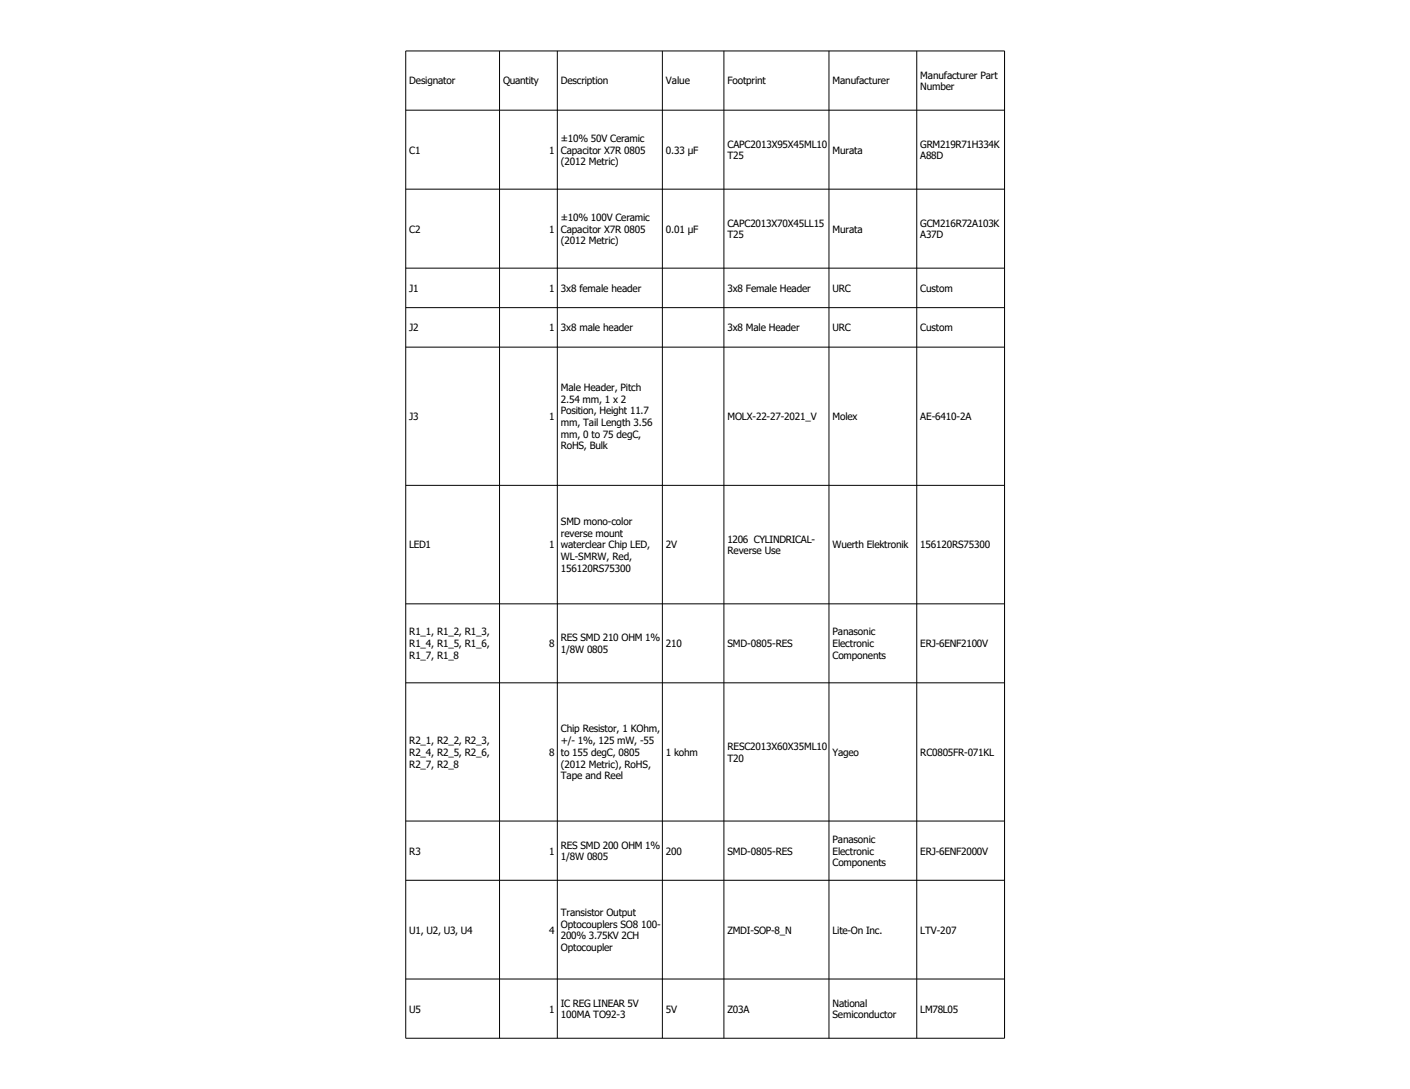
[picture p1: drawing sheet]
<svg xmlns="http://www.w3.org/2000/svg" width="279mm" height="216mm" viewBox="0 0 279 216" stroke-linecap="round" stroke-linejoin="round" font-family="sans-serif">
<defs><g id="words">
<g font-size="2">
<text x="81.1" y="16.7">Designator</text>
<text x="99.7" y="16.7">Quantity</text>
<text x="111.1" y="16.7">Description</text>
<text x="132" y="16.7">Value</text>
<text x="144.2" y="16.7">Footprint</text>
<text x="165" y="16.7">Manufacturer</text>
<text x="182.4" y="15.6">Manufacturer Part</text>
<text x="182.4" y="17.9">Number</text>
<text x="111.1" y="28.1">±10% 50V Ceramic</text>
<text x="144.2" y="29.3">CAPC2013X95X45ML10</text>
<text x="182.4" y="29.3">GRM219R71H334K</text>
<text x="81.1" y="30.4">C1</text>
<text x="108.8" y="30.4">1</text>
<text x="111.1" y="30.4">Capacitor X7R 0805</text>
<text x="111.1" y="32.8">(2012 Metric)</text>
<text x="132" y="30.4">0.33 µF</text>
<text x="144.2" y="31.6">T25</text>
<text x="165" y="30.4">Murata</text>
<text x="182.4" y="31.6">A88D</text>
<text x="81.1" y="46.1">C2</text>
<text x="108.8" y="46.1">1</text>
<text x="111.1" y="43.8">±10% 100V Ceramic</text>
<text x="111.1" y="46.1">Capacitor X7R 0805</text>
<text x="132" y="46.1">0.01 µF</text>
<text x="144.2" y="44.9">CAPC2013X70X45LL15</text>
<text x="144.2" y="47.3">T25</text>
<text x="165" y="46.1">Murata</text>
<text x="182.4" y="44.9">GCM216R72A103K</text>
<text x="182.4" y="47.3">A37D</text>
<text x="111.1" y="48.4">(2012 Metric)</text>
<text x="81.1" y="57.8">J1</text>
<text x="108.8" y="57.8">1</text>
<text x="111.1" y="57.8">3x8 female header</text>
<text x="144.2" y="57.8">3x8 Female Header</text>
<text x="165" y="57.8">URC</text>
<text x="182.4" y="57.8">Custom</text>
<text x="81.1" y="65.7">J2</text>
<text x="108.8" y="65.7">1</text>
<text x="111.1" y="65.7">3x8 male header</text>
<text x="144.2" y="65.7">3x8 Male Header</text>
<text x="165" y="65.7">URC</text>
<text x="182.4" y="65.7">Custom</text>
<text x="111.1" y="77.5">Male Header, Pitch</text>
<text x="81.1" y="83.3">J3</text>
<text x="108.8" y="83.3">1</text>
<text x="111.1" y="79.8">2.54 mm, 1 x 2</text>
<text x="111.1" y="82.1">Position, Height 11.7</text>
<text x="144.2" y="83.3">MOLX-22-27-2021_V</text>
<text x="165" y="83.3">Molex</text>
<text x="182.4" y="83.3">AE-6410-2A</text>
<text x="111.1" y="84.5">mm, Tail Length 3.56</text>
<text x="111.1" y="86.8">mm, 0 to 75 degC,</text>
<text x="111.1" y="89.1">RoHS, Bulk</text>
<text x="111.1" y="104.1">SMD mono-color</text>
<text x="111.1" y="106.4">reverse mount</text>
<text x="144.2" y="107.6">1206 CYLINDRICAL-</text>
<text x="81.1" y="108.7">LED1</text>
<text x="108.8" y="108.7">1</text>
<text x="111.1" y="108.7">waterclear Chip LED,</text>
<text x="111.1" y="111.1">WL-SMRW, Red,</text>
<text x="111.1" y="113.4">156120RS75300</text>
<text x="132" y="108.7">2V</text>
<text x="144.2" y="109.9">Reverse Use</text>
<text x="165" y="108.7">Wuerth Elektronik</text>
<text x="182.4" y="108.7">156120RS75300</text>
<text x="81.1" y="126">R1_1, R1_2, R1_3,</text>
<text x="165" y="126">Panasonic</text>
<text x="81.1" y="128.3">R1_4, R1_5, R1_6,</text>
<text x="81.1" y="130.6">R1_7, R1_8</text>
<text x="108.8" y="128.3">8</text>
<text x="111.1" y="127.2">RES SMD 210 OHM 1%</text>
<text x="111.1" y="129.5">1/8W 0805</text>
<text x="132" y="128.3">210</text>
<text x="144.2" y="128.3">SMD-0805-RES</text>
<text x="165" y="128.3">Electronic</text>
<text x="165" y="130.6">Components</text>
<text x="182.4" y="128.3">ERJ-6ENF2100V</text>
<text x="81.1" y="147.5">R2_1, R2_2, R2_3,</text>
<text x="81.1" y="149.8">R2_4, R2_5, R2_6,</text>
<text x="108.8" y="149.8">8</text>
<text x="111.1" y="145.2">Chip Resistor, 1 KOhm,</text>
<text x="111.1" y="147.5">+/- 1%, 125 mW, -55</text>
<text x="111.1" y="149.8">to 155 degC, 0805</text>
<text x="132" y="149.8">1 kohm</text>
<text x="144.2" y="148.7">RESC2013X60X35ML10</text>
<text x="165" y="149.8">Yageo</text>
<text x="182.4" y="149.8">RC0805FR-071KL</text>
<text x="81.1" y="152.2">R2_7, R2_8</text>
<text x="111.1" y="152.2">(2012 Metric), RoHS,</text>
<text x="111.1" y="154.5">Tape and Reel</text>
<text x="144.2" y="151">T20</text>
<text x="165" y="167.1">Panasonic</text>
<text x="81.1" y="169.4">R3</text>
<text x="108.8" y="169.4">1</text>
<text x="111.1" y="168.3">RES SMD 200 OHM 1%</text>
<text x="111.1" y="170.6">1/8W 0805</text>
<text x="132" y="169.4">200</text>
<text x="144.2" y="169.4">SMD-0805-RES</text>
<text x="165" y="169.4">Electronic</text>
<text x="165" y="171.7">Components</text>
<text x="182.4" y="169.4">ERJ-6ENF2000V</text>
<text x="81.1" y="185.1">U1, U2, U3, U4</text>
<text x="108.8" y="185.1">4</text>
<text x="111.1" y="181.6">Transistor Output</text>
<text x="111.1" y="183.9">Optocouplers SO8 100-</text>
<text x="144.2" y="185.1">ZMDI-SOP-8_N</text>
<text x="165" y="185.1">Lite-On Inc.</text>
<text x="182.4" y="185.1">LTV-207</text>
<text x="111.1" y="186.2">200% 3.75KV 2CH</text>
<text x="111.1" y="188.6">Optocoupler</text>
<text x="81.1" y="200.7">U5</text>
<text x="108.8" y="200.7">1</text>
<text x="111.1" y="199.6">IC REG LINEAR 5V</text>
<text x="111.1" y="201.9">100MA TO92-3</text>
<text x="132" y="200.7">5V</text>
<text x="144.2" y="200.7">Z03A</text>
<text x="165" y="199.6">National</text>
<text x="165" y="201.9">Semiconductor</text>
<text x="182.4" y="200.7">LM78L05</text>
</g>
</g></defs>
<g fill="none" stroke="#000" stroke-width=".2">
<path d="M80.4 10.1h118.7v195.7h-118.7zM99 10.1v195.7M110.4 10.1v195.7M131.3 10.1v195.7M143.4 10.1v195.7M164.3 10.1v195.7M181.7 10.1v195.7M80.4 21.8h118.7M80.4 37.5h118.7M80.4 53.2h118.7M80.4 61h118.7M80.4 68.8h118.7"/>
<path d="M80.4 96.2h118.7M80.4 119.7h118.7M80.4 135.4h118.7M80.4 162.8h118.7M80.4 174.5h118.7M80.4 194.1h118.7"/>
</g>
<use href="#words"/>
</svg>
